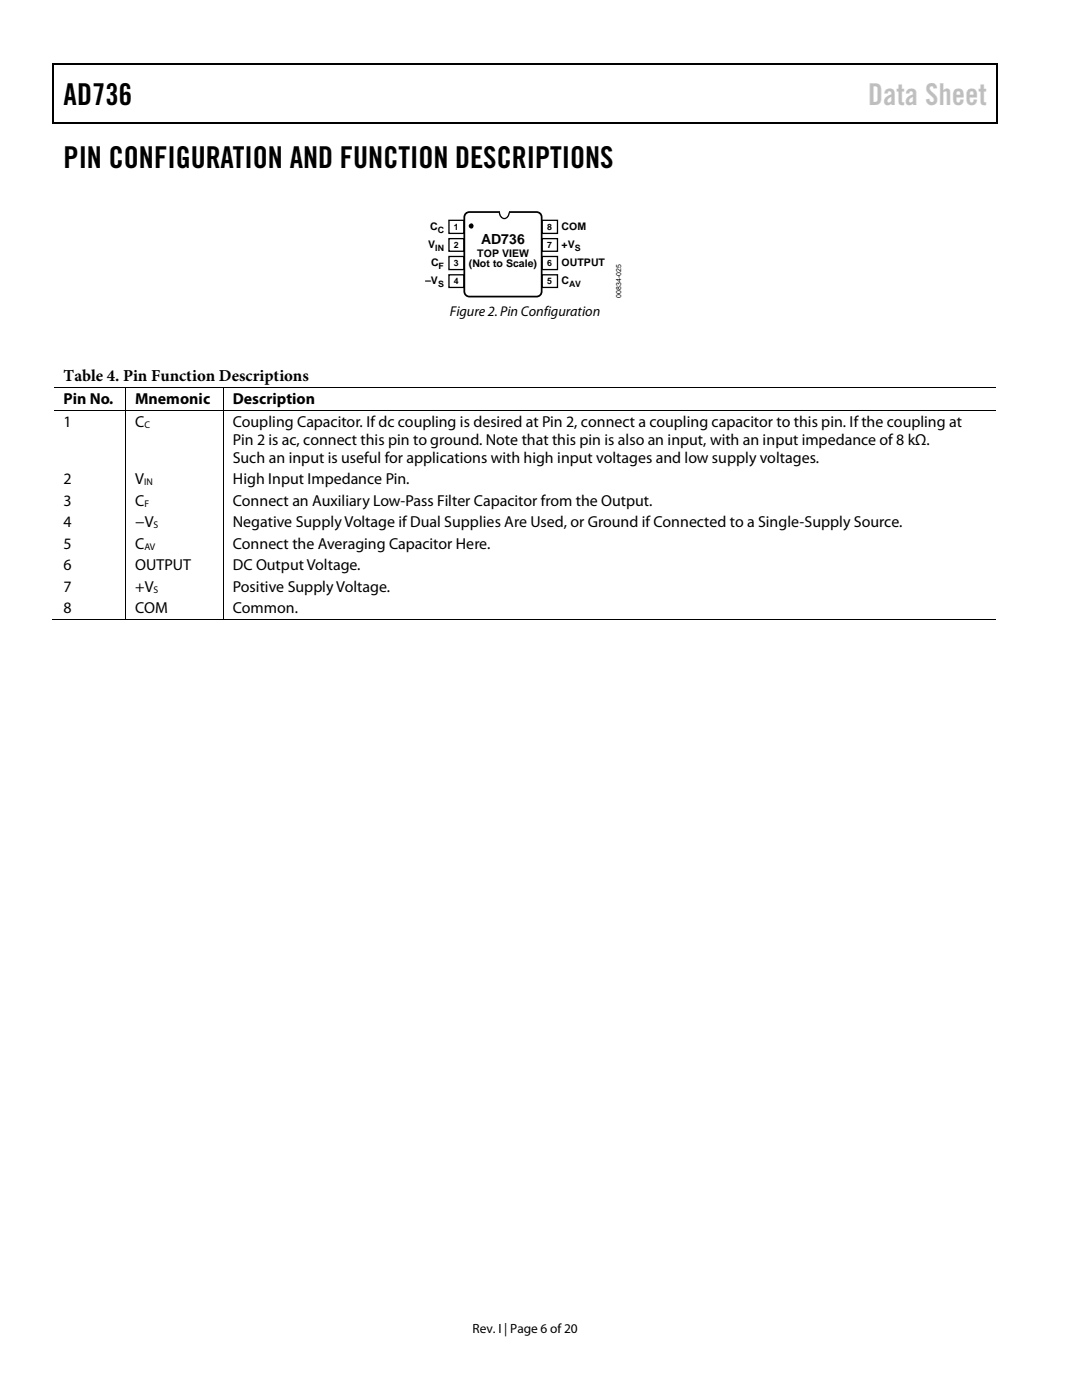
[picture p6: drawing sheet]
<svg xmlns="http://www.w3.org/2000/svg" width="216mm" height="279mm" viewBox="0 0 216 279" stroke-linecap="round" stroke-linejoin="round" font-family="sans-serif">
<defs><g id="words">
<g font-size="6">
<text x="12.7" y="20.9">AD736</text>
<text x="12.7" y="33.6">PIN CONFIGURATION AND FUNCTION DESCRIPTIONS</text>
</g>
<text font-size="6" fill="#c1c1c1" x="173.2" y="20.9">Data Sheet</text>
<text font-size="3.3" x="12.7" y="76.1">Table 4. Pin Function Descriptions</text>
<g font-size="3.2">
<text x="12.7" y="80.7">Pin No.</text>
<text x="27" y="80.7">Mnemonic</text>
<text x="46.4" y="80.7">Description</text>
<text x="12.7" y="85.2">1</text>
<text x="27" y="85.2">C</text>
<text x="46.4" y="88.7">Pin 2 is ac, connect this pin to ground. Note that this pin is also an input, with an input impedance of 8 kΩ.</text>
<text x="46.4" y="85.2">Coupling Capacitor. If dc coupling is desired at Pin 2, connect a coupling capacitor to this pin. If the coupling at</text>
<text x="46.4" y="92.4">Such an input is useful for applications with high input voltages and low supply voltages.</text>
<text x="12.7" y="96.6">2</text>
<text x="12.7" y="101">3</text>
<text x="27" y="96.6">V</text>
<text x="27" y="101">C</text>
<text x="46.4" y="101">Connect an Auxiliary Low-Pass Filter Capacitor from the Output.</text>
<text x="46.4" y="96.6">High Input Impedance Pin.</text>
<text x="12.7" y="105.2">4</text>
<text x="27" y="105.2">−V</text>
<text x="46.4" y="105.2">Negative Supply Voltage if Dual Supplies Are Used, or Ground if Connected to a Single-Supply Source.</text>
<text x="12.7" y="109.6">5</text>
<text x="12.7" y="113.8">6</text>
<text x="27" y="109.6">C</text>
<text x="27" y="113.8">OUTPUT</text>
<text x="46.4" y="109.6">Connect the Averaging Capacitor Here.</text>
<text x="46.4" y="113.8">DC Output Voltage.</text>
<text x="12.7" y="118.2">7</text>
<text x="27" y="118.2">+V</text>
<text x="46.4" y="118.2">Positive Supply Voltage.</text>
<text x="12.7" y="122.4">8</text>
<text x="27" y="122.4">COM</text>
<text x="46.4" y="122.4">Common.</text>
</g>
<g font-size="2.8">
<text x="96" y="48.8">AD736</text>
<text x="89.7" y="63.1">Figure 2. Pin Configuration</text>
</g>
<text font-size="2.7" x="94.3" y="266">Rev. I | Page 6 of20</text>
<g font-size="2.1">
<text x="85.8" y="45.9">C</text>
<text x="112.1" y="45.9">COM</text>
<text x="85.4" y="49.5">V</text>
<text x="86" y="53.1">C</text>
<text x="93.6" y="53.3">(Not to Scale)</text>
<text x="95.2" y="51.2">TOP VIEW</text>
<text x="112.1" y="53.1">OUTPUT</text>
<text x="112.1" y="49.5">+V</text>
<text x="84.9" y="56.8">–V</text>
<text x="112.1" y="56.8">C</text>
</g>
<g font-size="1.9">
<text x="28.8" y="85.3">C</text>
<text x="28.7" y="96.8">IN</text>
<text x="28.8" y="101.1">F</text>
<text x="30.6" y="105.4">S</text>
<text x="28.8" y="109.7">AV</text>
<text x="30.6" y="118.3">S</text>
</g>
<g font-size="1.7">
<text x="87.3" y="46.4">C</text>
<text x="90.6" y="45.9">1</text>
<text x="109.2" y="45.9">8</text>
<text x="86.8" y="50.1">IN</text>
<text x="87.5" y="53.7">F</text>
<text x="90.6" y="53.1">3</text>
<text x="90.6" y="49.5">2</text>
<text x="109.2" y="49.5">7</text>
<text x="109.2" y="53.1">6</text>
<text x="114.7" y="50.1">S</text>
<text x="87.4" y="57.3">S</text>
<text x="90.6" y="56.7">4</text>
<text x="109.2" y="56.7">5</text>
<text x="113.6" y="57.3">AV</text>
</g>
<text font-size="1.4" x="123.9" y="59.4" transform="rotate(-90 123.9 59.4)">00834-025</text>
</g></defs>
<path d="M10.5 12.7h.3v1h-.3zM10.5 12.7h.3v.3h-.3zM133.3 12.7h.3v.3h-.3zM198.8 12.7h.2v1h-.2zM198.8 12.7h.2v.3h-.2zM10.5 24.4h.3v.2h-.3zM133.1 24.4h.2v.2h-.2zM198.8 24.4h.2v.2h-.2z" fill="#000"/>
<path d="M10.7 13.7v10.7M10.8 12.8h122.5M133.6 12.8h65.2M198.9 13.7v10.7M10.8 24.5h188" fill="none" stroke="#000" stroke-width=".25"/>
<path d="M89.6 44h3v2.6h-3z" fill="#fff"/>
<path d="M89.6 44h3v2.6h-3z" fill="none" stroke="#000" stroke-width=".26"/>
<path d="M89.6 47.6h3v2.5h-3z" fill="#fff"/>
<path d="M89.6 47.6h3v2.5h-3z" fill="none" stroke="#000" stroke-width=".26"/>
<path d="M89.6 51.2h3v2.6h-3z" fill="#fff"/>
<path d="M89.6 51.2h3v2.6h-3z" fill="none" stroke="#000" stroke-width=".26"/>
<path d="M89.6 54.8h3v2.6h-3z" fill="#fff"/>
<path d="M89.6 54.8h3v2.6h-3z" fill="none" stroke="#000" stroke-width=".26"/>
<path d="M108.2 44h3v2.6h-3z" fill="#fff"/>
<path d="M108.2 44h3v2.6h-3z" fill="none" stroke="#000" stroke-width=".26"/>
<path d="M108.2 47.6h3v2.5h-3z" fill="#fff"/>
<path d="M108.2 47.6h3v2.5h-3z" fill="none" stroke="#000" stroke-width=".26"/>
<path d="M108.2 51.2h3v2.6h-3z" fill="#fff"/>
<path d="M108.2 51.2h3v2.6h-3z" fill="none" stroke="#000" stroke-width=".26"/>
<path d="M108.2 54.8h3v2.6h-3z" fill="#fff"/>
<path d="M108.2 54.8h3v2.6h-3z" fill="none" stroke="#000" stroke-width=".26"/>
<path d="M92.8 42.7l.6-.3 .3-.1h13.3a1.01 1.01 0 0 1 1.1 1.1v14.7a1.01 1.01 0 0 1-1.1 1.1h-13.3a1.01 1.01 0 0 1-1-1.1v-14.7z" fill="#fff" stroke="#000" stroke-width=".35"/>
<circle cx="94" cy="45.1" r=".49" fill="#000"/>
<path d="M99.8 42.1h1.6v.5h-1.6z" fill="#fff"/>
<path d="M99.7 42.4a.99 .99 0 0 0 .9 1.2 .99 .99 0 0 0 1-1.2" fill="none" stroke="#000" stroke-width=".26"/>
<g fill="none" stroke="#000" stroke-width=".2">
<path d="M10.8 77.4h14.2M25.1 77.5v4.4M25.1 77.4h19.4M44.6 77.5v4.4M44.7 77.4h154.1M10.8 82h14.2M25.1 82v41.6M25.1 82h19.4M44.6 82v41.6M44.7 82h154.1M10.5 123.7h14.5M25.1 123.7h19.4"/>
<path d="M44.7 123.7h154.1"/>
</g>
<path d="M25 77.3h.1v.2h-.1zM44.5 77.3h.2v.2h-.2zM25 81.9h.1v.1h-.1zM44.5 81.9h.2v.1h-.2zM25 123.6h.1v.2h-.1zM44.5 123.6h.2v.2h-.2z" fill="#000"/>
<use href="#words"/>
</svg>
